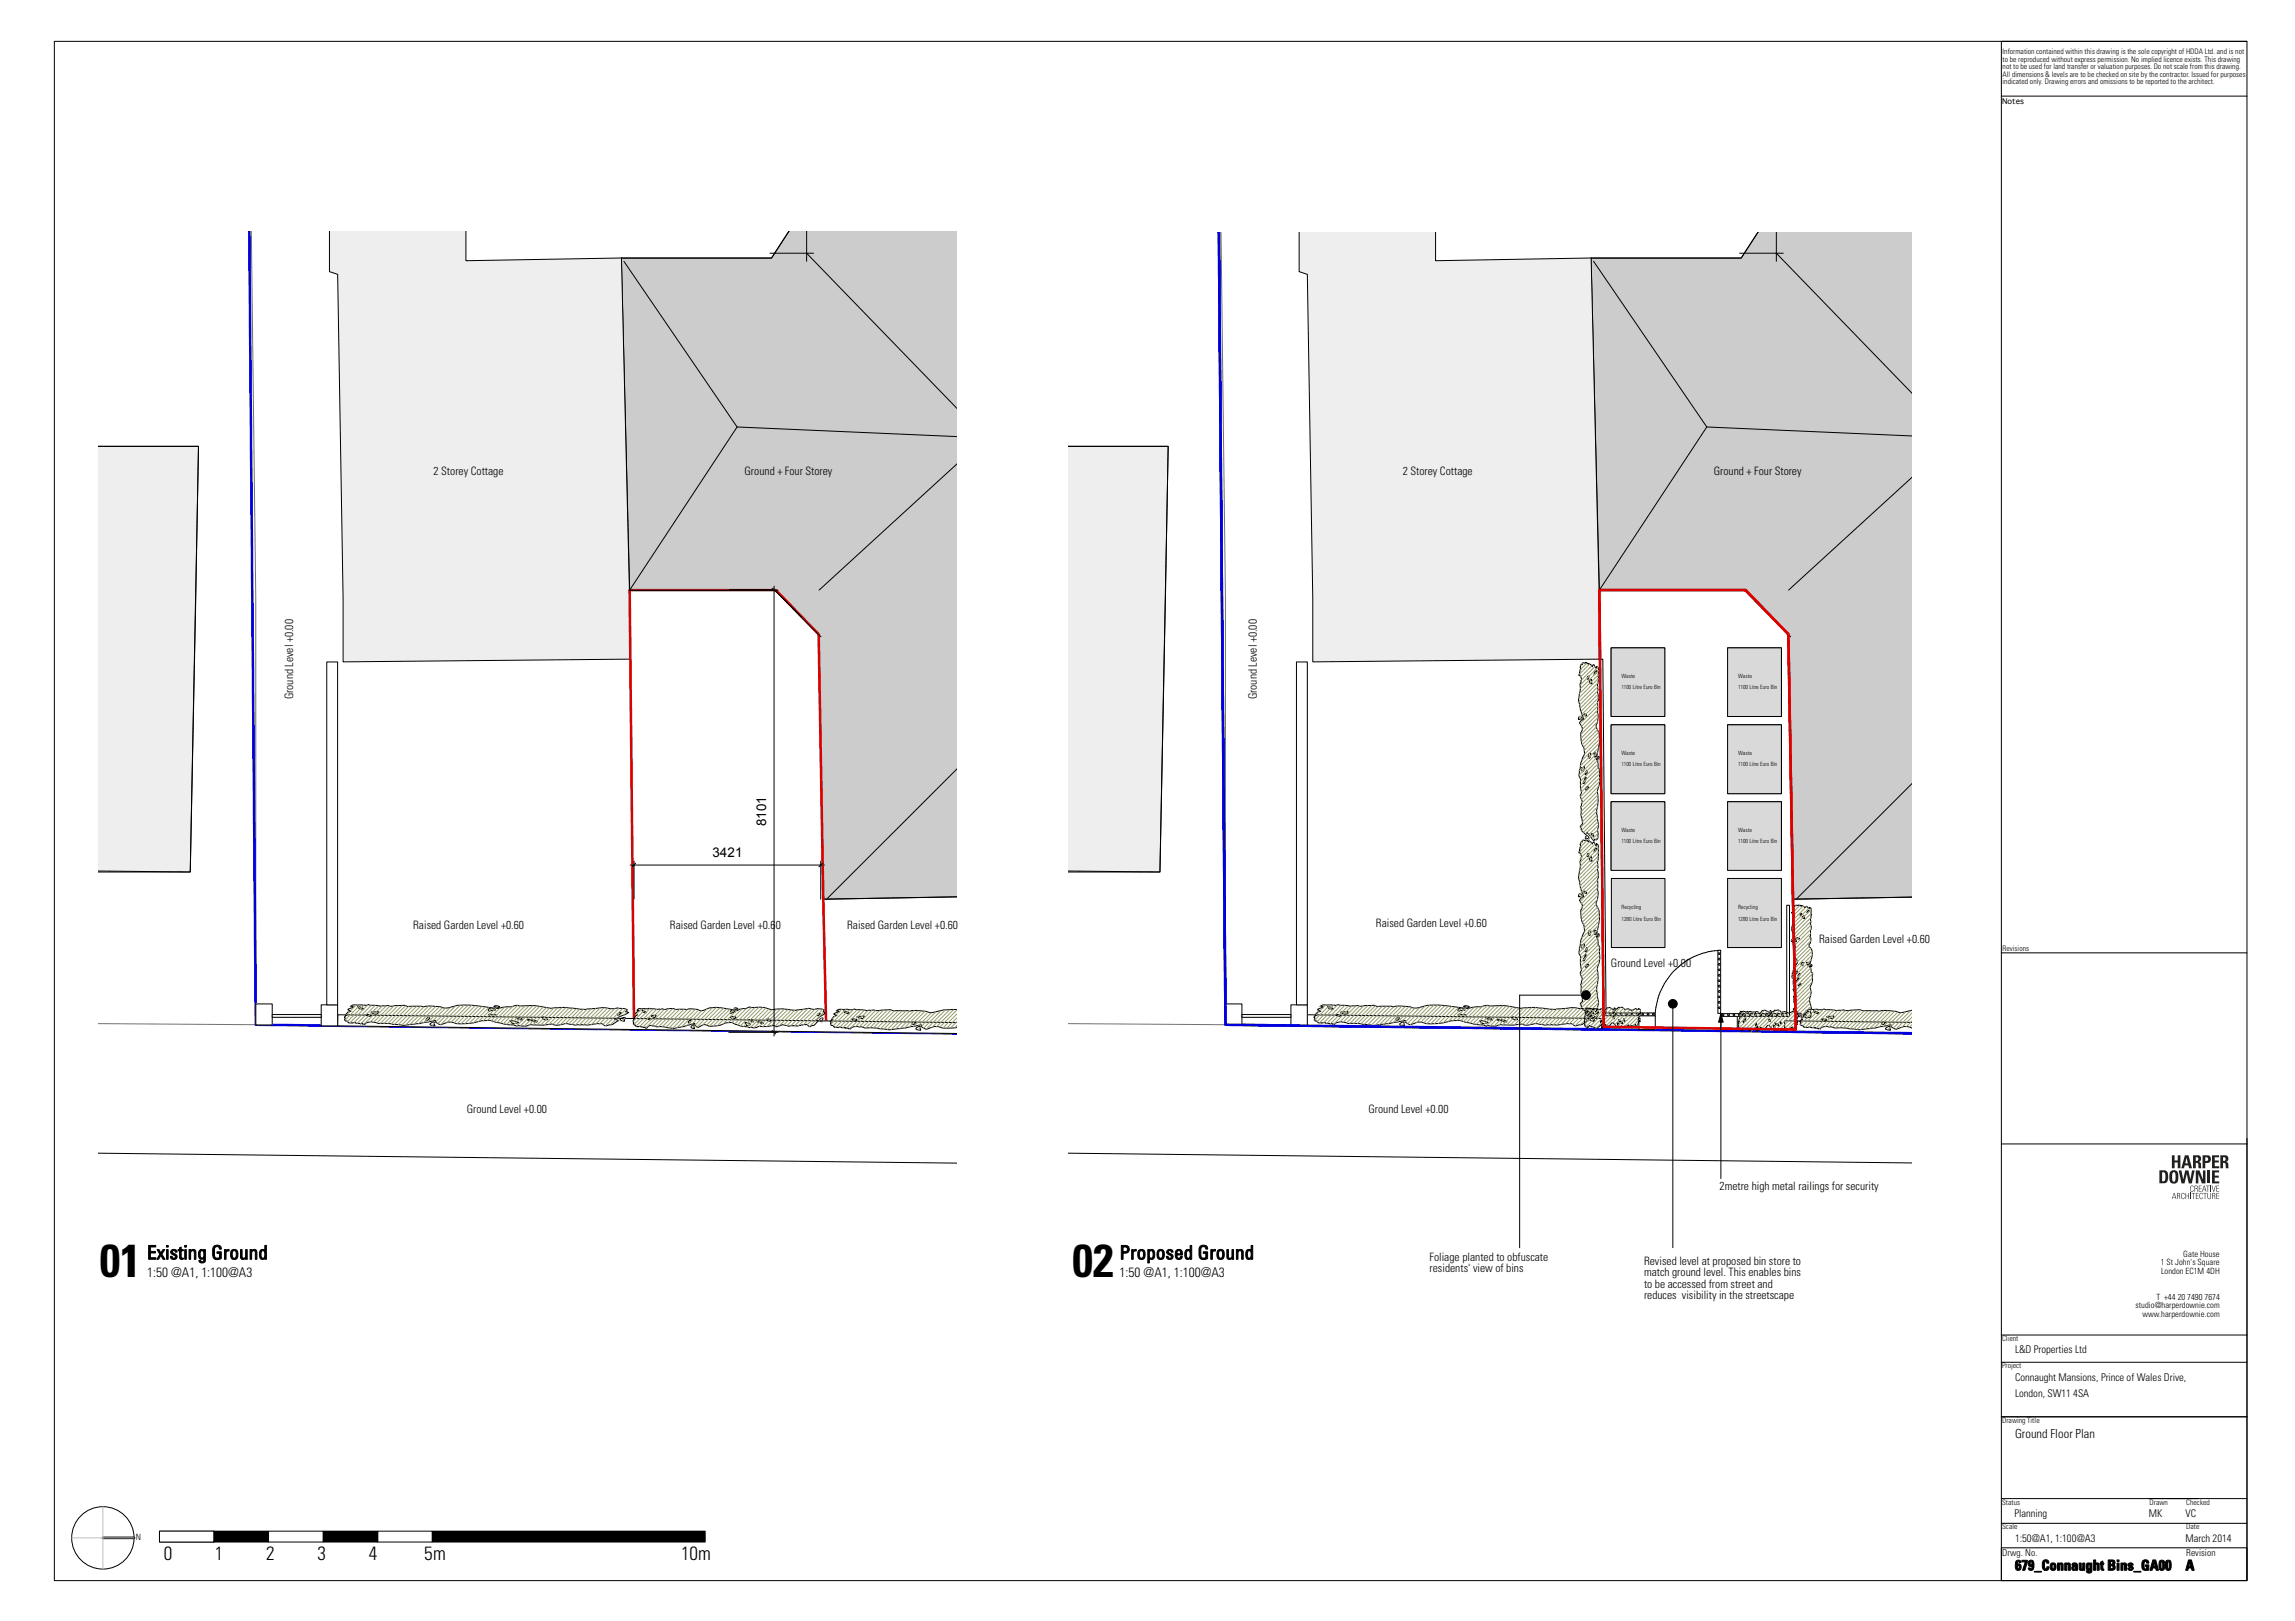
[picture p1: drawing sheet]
<svg xmlns="http://www.w3.org/2000/svg" width="841mm" height="594mm" viewBox="0 0 841 594" stroke-linecap="round" stroke-linejoin="round" font-family="sans-serif">
<defs><g id="words">
<g font-size="54.9">
<text x="2.6" y="510.2" transform="rotate(1 2.6 510.2)">AU CRESCENT</text>
<text x="7.9" y="515.8" transform="rotate(1 7.9 515.8)">T</text>
</g>
<text font-size="47.2" x="4.8" y="270.1" transform="rotate(1 4.8 270.1)">2</text>
<g font-size="16.9">
<text x="36.5" y="468.1">01</text>
<text x="393" y="468.1">02</text>
</g>
<g font-size="7">
<text x="53.9" y="461.5">Existing Ground</text>
<text x="410.3" y="461.5">Proposed Ground</text>
<text x="60" y="571.8">0</text>
<text x="78.8" y="571.8">1</text>
<text x="97.6" y="571.8">2</text>
<text x="116.4" y="571.8">3</text>
<text x="135.2" y="571.8">4</text>
<text x="155.5" y="571.8">5m</text>
<text x="249.6" y="571.8">10m</text>
</g>
<g font-size="5.2">
<text x="738.4" y="575.4">679_Connaught Bins_GA00</text>
<text x="800.9" y="575.4">A</text>
</g>
<g font-size="4.9">
<text x="280.8" y="302.8" transform="rotate(-90 280.8 302.8)">8101</text>
<text x="261.1" y="314.2">3421</text>
<text x="53.9" y="468.1">1:50 @A1, 1:100@A3</text>
<text x="410.3" y="468.1">1:50 @A1, 1:100@A3</text>
</g>
<text font-size="4.6" x="738.4" y="526.9">Ground Floor Plan</text>
<g font-size="4.2">
<text x="158.9" y="174.1">2 Storey Cottage</text>
<text x="272.8" y="174.1">Ground + Four Storey</text>
<text x="514.1" y="174.1">2 Storey Cottage</text>
<text x="628" y="174.1">Ground + Four Storey</text>
<text x="107.5" y="256.3" transform="rotate(-90 107.5 256.3)">Ground Level +0.00</text>
<text x="460.5" y="256.3" transform="rotate(-90 460.5 256.3)">Ground Level +0.00</text>
<text x="151.4" y="340.3">Raised Garden Level +0.60</text>
<text x="245.5" y="340.3">Raised Garden Level +0.60</text>
<text x="310.4" y="340.3">Raised Garden Level +0.60</text>
<text x="504.2" y="339.5">Raised Garden Level +0.60</text>
<text x="666.6" y="345.5">Raised Garden Level +0.60</text>
<text x="590.3" y="354.4">Ground Level +0.00</text>
<text x="171.1" y="407.8">Ground Level +0.00</text>
<text x="501.4" y="407.8">Ground Level +0.00</text>
<text x="630.1" y="436">2metre high metal railings for security</text>
<text x="523.9" y="462">Foliage planted to obfuscate</text>
<text x="523.9" y="466.3">residents' view of bins</text>
<text x="602.4" y="463.5">Revised level at proposed bin store to</text>
<text x="602.4" y="467.7">match ground level. This enables bins</text>
<text x="602.4" y="471.9">to be accessed from street and</text>
<text x="602.4" y="476.1">reduces visibility in the streetscape</text>
</g>
<g font-size="3.9">
<text x="738.4" y="495.8">L&amp;D Properties Ltd</text>
<text x="738.4" y="505.9">Connaught Mansions, Prince of Wales Drive,</text>
<text x="738.4" y="511.8">London, SW11</text>
<text x="759.8" y="511.8">4SA</text>
<text x="738.2" y="555.9">Planning</text>
<text x="787.4" y="555.9">MK</text>
<text x="800.9" y="555.9">VC</text>
<text x="738.4" y="564.9">1:50@A1, 1:100@A3</text>
<text x="800.9" y="564.9">March 2014</text>
</g>
<g font-size="3.5">
<text x="733.7" y="570.2">Drwg. No.</text>
<text x="801.2" y="570.2">Revision</text>
</g>
<g font-size="3.1">
<text x="800.1" y="460.4">Gate House</text>
<text x="791.8" y="463.6">1 St John's Square</text>
<text x="791.9" y="466.8">London EC1M 4DH</text>
<text x="782.5" y="479.4">studio@harperdownie.com</text>
<text x="790.2" y="476.3">T +44</text>
<text x="798" y="476.3">20</text>
<text x="801.5" y="476.3">7490</text>
<text x="807.8" y="476.3">7674</text>
<text x="785.1" y="482.5">www.harperdownie.com</text>
<text x="49.7" y="564.2">N</text>
</g>
<g font-size="2.8">
<text x="733.8" y="19.7">Information contained within this drawing is the sole copyright of HDDA Ltd. and is not</text>
<text x="733.8" y="22.5">to be reproduced without express permission. No implied licence exists. This drawing</text>
<text x="733.8" y="25.3">not to be used for land transfer or valuation purposes. Do not scale from this drawing.</text>
<text x="733.8" y="28.1">All dimensions &amp; levels are to be checked on site by the contractor. Issued for purposes</text>
<text x="733.8" y="30.9">indicated only. Drawing errors and omissions to be reported to the architect.</text>
<text x="733.7" y="38.3">Notes</text>
<text x="733.8" y="348.4">Revisions</text>
<text x="733.7" y="491.5">Client</text>
<text x="733.7" y="501.4">Project</text>
<text x="733.7" y="521.5">Drawing Title</text>
<text x="733.7" y="551.5">Status</text>
<text x="787.7" y="551.5">Drawn</text>
<text x="801.2" y="551.5">Checked</text>
<text x="733.7" y="560.4">Scale</text>
<text x="801.2" y="560.4">Date</text>
</g>
<g font-size="2.1">
<text x="594.1" y="248.3">Waste</text>
<text x="636.9" y="248.3">Waste</text>
<text x="594.1" y="252.5">1100 Litre Euro Bin</text>
<text x="636.9" y="252.5">1100 Litre Euro Bin</text>
<text x="594.1" y="276.6">Waste</text>
<text x="594.1" y="280.8">1100 Litre Euro Bin</text>
<text x="636.9" y="276.6">Waste</text>
<text x="636.9" y="280.8">1100 Litre Euro Bin</text>
<text x="594.1" y="304.7">Waste</text>
<text x="636.9" y="304.7">Waste</text>
<text x="594.1" y="308.9">1100 Litre Euro Bin</text>
<text x="636.9" y="308.9">1100 Litre Euro Bin</text>
<text x="594.2" y="333.1">Recycling</text>
<text x="636.9" y="333.1">Recycling</text>
<text x="594.2" y="337.3">1280 Litre Euro Bin</text>
<text x="636.9" y="337.3">1280 Litre Euro Bin</text>
</g>
</g></defs>
<path d="M19.9 15.2h803.5v564h-803.5zM823.4 15.2h-90v564M733.4 35.2h90M733.4 349.2h90M733.4 419.2h90M823.4 417.2v162M733.4 489.2h90M733.4 499.2h90M733.4 519.2h90M733.4 549.1h90M733.4 558.2h90M733.4 567.2h90v12h-90z" fill="none" stroke="#000" stroke-width=".37"/>
<g fill="#231f20">
<path d="M795.9 423.3h1v1.9h1.1v-1.9h1v4.8h-1v-2.1h-1.1v2.1h-1z"/>
<path d="M810.6 423.3h2.6v.8h-1.6v1.1h1.5v.8h-1.5v1.4h1.6v.7h-2.6z"/>
<path d="M798.4 428.9h1l.6 3.3 .8-3.3h1.1l.8 3.3 .6-3.3h.9l-1 4.7h-1.1l-.8-3.4-.8 3.4h-1.1z"/>
<path d="M804.7 428.9h1.3l1.3 3.3v-3.3h.9v4.7h-1.3l-1.3-3.4v3.4h-.9z"/>
<path d="M808.9 428.9h1v4.7h-1z"/>
<path d="M810.6 428.9h2.6v.7h-1.6v1.2h1.5v.7h-1.5v1.4h1.6v.7h-2.6z"/>
<path d="M802.9 434.5h.7l.2 .6-.5-.5a1.27 1.27 0 0 0 0 2l.5-.5a.64 .64 0 0 1-.7 .6 .64 .64 0 0 1-.5-.8z"/>
<path d="M805.7 434.5h1.1l-.9 .1v.9h.8l-.8 .1v.9l.9 .2h-1.1z"/>
<path d="M808.4 434.5h1.3l-.5 .1v2.1h-.2v-2.1z"/>
<path d="M801.2 424.3l-.4 2h.9zM800.7 423.3h1.3l1.3 4.8h-1.1l-.2-1.1h-1.4l-.3 1.1h-1z"/>
<path d="M804.6 424.1v1.3h.5a.69 .69 0 0 0 .5-.7 .69 .69 0 0 0-.5-.6zM803.6 423.3h1.9a1.24 1.24 0 0 1 1.1 1.2 1.24 1.24 0 0 1-.9 1.3 2.05 2.05 0 0 1 1 2.3h-1l-.1-1.5-.7-.5h-.3v2h-1z"/>
<path d="M808.1 424.1v1.3l.8-.1 .2-1zM807.1 423.3h1.8a1.48 1.48 0 0 1 1.2 1.9 1.48 1.48 0 0 1-2 1v1.9h-1z"/>
<path d="M814.6 424.1v1.3h.5a.69 .69 0 0 0 .5-.7 .69 .69 0 0 0-.5-.6zM813.6 423.3h1.9a1.24 1.24 0 0 1 1.1 1.2 1.24 1.24 0 0 1-.9 1.3 2.05 2.05 0 0 1 1 2.3h-1l-.1-1.5-.7-.5h-.3v2h-1z"/>
<path d="M792.3 429.6v3.3l.8-.1a3.4 3.4 0 0 0 .1-3.1zM791.3 428.8h1.7a2.27 2.27 0 0 1 1.5 3.2 1.53 1.53 0 0 1-1.6 1.6h-1.6z"/>
<path d="M796.3 429.6a4.2 4.2 0 0 0 0 3.3h.6a4.2 4.2 0 0 0 0-3.3zM795.6 429.1a1.79 1.79 0 0 1 2.1 0 1.79 1.79 0 0 1 .5 2.2 1.74 1.74 0 0 1-.8 2.3 1.74 1.74 0 0 1-2.3-.8 4.7 4.7 0 0 1 .5-3.7z"/>
<path d="M804.4 434.6v.8h.5l.2-.6zM804.2 434.5h.6a.56 .56 0 0 1 .5 .4 .56 .56 0 0 1-.3 .6l.3 .2v1l-.3-1-.2-.1h-.4v1.1h-.2z"/>
<path d="M807.7 434.7l-.3 1.2h.7zM807.6 434.5h.3l.7 2.2-.4-.6h-.9l-.4 .6z"/>
</g>
<path d="M810.1 434.5v2.2" fill="none" stroke="#231f20" stroke-width=".37"/>
<g fill="#231f20">
<path d="M810.5 434.5h.2l.5 2 .7-2-.6 2.2h-.2z"/>
<path d="M812.2 434.5h1l-.8 .1v.9h.8l-.8 .1v.9l.8 .2h-1z"/>
<path d="M799.6 437.2h.7l.2 .5-.5-.4a1.27 1.27 0 0 0 0 2l.5-.6a.64 .64 0 0 1-.7 .7 .64 .64 0 0 1-.5-.9z"/>
<path d="M800.9 437.1h.2v1h.9v-1h.2v2.3h-.2v-1.1h-.9v1.1h-.2z"/>
<path d="M796.7 437.4l-.4 1.2h.8zM796.6 437.1h.2l.7 2.3-.4-.6h-.8l-.4 .6z"/>
<path d="M798 437.3v.8h.5l.2-.7zM797.8 437.1l1.1 .3v.5l-.3 .3 .2 .2 .1 1-.3-1-.3-.1h-.3v1.1h-.2z"/>
</g>
<path d="M802.7 437.1v2.3" fill="none" stroke="#231f20" stroke-width=".37"/>
<g fill="#231f20">
<path d="M803.1 437.1h1.3l-.5 .2v2.1h-.2v-2.1z"/>
<path d="M804.7 437.1h1l-.8 .2v.8h.7l-.7 .2v.9l.8 .2h-1z"/>
<path d="M806.3 437.2h.7l.2 .5-.5-.4a1.27 1.27 0 0 0 0 2l.5-.6a.64 .64 0 0 1-.7 .7 .64 .64 0 0 1-.5-.9z"/>
<path d="M807.4 437.1h1.3l-.6 .2v2.1h-.2v-2.1z"/>
<path d="M808.9 437.1h.2v1.4a.5 .5 0 0 0 .5 .8 .5 .5 0 0 0 .4-.8v-1.4h.2v1.6a.65 .65 0 0 1-.6 .7 .65 .65 0 0 1-.7-.7z"/>
<path d="M812.2 437.1h1l-.8 .2v.8h.8l-.8 .2v.9l.8 .2h-1z"/>
<path d="M810.8 437.3v.8h.6l.2-.7zM810.6 437.1l1.2 .3v.5l-.3 .3 .2 .2 .1 1-.3-1-.3-.1h-.4v1.1h-.2z"/>
</g>
<g fill="#fff">
<path d="M791.8 458.1h21.6v10.4h-21.6z"/>
<path d="M782.4 474h31v10.4h-31z"/>
</g>
<circle cx="37.7" cy="563.5" r="11.4" fill="none" stroke="#000" stroke-width=".37"/>
<path d="M37.7 563.5h11.4" fill="none" stroke="#000" stroke-width=".94"/>
<path d="M37.7 552.1v22.9M26.3 563.5h22.8" fill="none" stroke="#bcbcbc" stroke-width=".37"/>
<path d="M214.7 84.9h136v252.8v-10.1l-49 1.9-1.8-97.1-16-16.2h-53.2l-3-121.6h55l12.9-9.7z" fill="#ccc"/>
<path d="M289 84.9l-6.3 9.7h-55l3 121.6h53.2l16 16.2 1.8 97.1 49-.8" fill="none" stroke="#000" stroke-width=".37"/>
<path d="M35.9 84.9v78.7h36.8l-3 155.9-33.8-7z" fill="#eee"/>
<path d="M35.9 163.6h36.8l-3 155.9-33.8-.3M35.9 163.5h36.8l-3 156h-33.8M283.9 216.2l16.1 16.2 1.7 97.1 49-.9" fill="none" stroke="#000" stroke-width=".37"/>
<path d="M120.7 84.9h50v10.6l57-1 3 132.6v14.4l-105 1v-23l-2-119-3-1z" fill="#eee"/>
<path d="M120.7 84.9v14.6l3 1 2 119v23l105-1v-22l-3-125M170.7 84.9v10.6l57-1M289 84.9l-6.3 9.6h-55M35.9 422.6l314.8 3.6" fill="none" stroke="#000" stroke-width=".37"/>
<path d="M92.1 84.9l1.6 134.6v156M35.9 375.1l57.8 .4M93.7 375.5l257 3.2" fill="none" stroke="#727272" stroke-width=".37"/>
<path d="M230.7 216.2h53.6l15.7 16.2 2.7 144.9-70.4-1z" fill="none" stroke="#d00" stroke-width=".94" stroke-linecap="butt"/>
<path d="M91.4 84.9l2.3 290.6 257 3.2" fill="none" stroke="#00d" stroke-width=".94" stroke-linecap="butt"/>
<path d="M123.8 371.9l226.9 5.6v-193.9v197.9l-227-5.6z" fill="#fff"/>
<path d="M350.7 374.7l-226.9-2.8-.1 4 227 2.8" fill="none" stroke="#000" stroke-width=".37"/>
<path d="M117.7 368.2h6v7.7h-6z" fill="#fff"/>
<path d="M117.7 368.2h6v7.7h-6z" fill="none" stroke="#000" stroke-width=".37"/>
<path d="M93.7 367.9h6.1v7.7h-6.1z" fill="#fff"/>
<path d="M93.7 367.9h6.1v7.7h-6.1z" fill="none" stroke="#000" stroke-width=".37"/>
<path d="M99.8 371.8h17.9v1h-17.9z" fill="#fff"/>
<path d="M99.8 371.8h17.9v1h-17.9z" fill="none" stroke="#000" stroke-width=".37"/>
<path d="M119.7 242.6h4v125.6h-4z" fill="#fff"/>
<g fill="none" stroke="#000" stroke-width=".37">
<path d="M228.6 95.8l41.5 60.7M282.1 92.8h16M295.6 92.8l55.1 56.9M295.6 84.9v10.9M270.1 156.5l80.6 3.5M270.1 156.5l-39.4 59.7h53.2l16.9 17.1M350.7 170l-50.5 46.2M119.7 242.6h4v125.6h-4zM350.7 281.7l-47.6 47.6M128.4 368.8l1.4-.6 4.3 .3 .9-.4 4.3 .6 8.9-.3 1.1 .4 5.2-.1 .7 .3a13.4 13.4 0 0 1 7.6 .4l2-.2a21.9 21.9 0 0 1 9.3-.7l8.6 1.1 1.3-.5 3.2-.1a4.5 4.5 0 0 1 3.2-.4 31.3 31.3 0 0 1 11.5 .9 58.7 58.7 0 0 1 12.8 .4l2-.2a18.9 18.9 0 0 1 7.9 0l1.7-.4 2.7 .4 .8 .2-.1 .6-.4 .2 1.1 .3-5.2 2.5 1.6 .5a4.7 4.7 0 0 1-3.4 1.5 2.5 2.5 0 0 1-3.2-.4l-5.2 .6-1.6-.3-2.8 .3-2-.4a4.7 4.7 0 0 0-3.6 .3l-1.3 .2-1.5-.6-3.2 .5-3.7-.1a2.85 2.85 0 0 0-2.4 .4h-3.6l-1.1-.4-3.5-.4-4.7-1.1a14.6 14.6 0 0 0-6.5 .7l-6.3 .3a6.1 6.1 0 0 0-5.7 .4l-1.9-.9 .1-.5-.4-.2-2.5 .7-4.5 .6a18.9 18.9 0 0 1-8.8 0l-4.7-.1-2.7-.7-2.6 .7 .2 .3-.8-.1v-.2l-2.3-.1-.4-.3-1.6 .1a1.3 1.3 0 0 1-1.5-.7h-.1a.53 .53 0 0 1-.7-.2 .53 .53 0 0 1 .2-.7l-.3-.5 1-.8h-.3v-.6h.5v-.4l1.2-.4-1.1-.4v-.3l2.1-.7zM131.2 368.8l2.2 1a1.74 1.74 0 0 1-2.2-1zM133 375.1h.1"/>
<path d="M134.1 371.8l2 .3a1.43 1.43 0 0 1-2-.3zM136 370.9l2.6-.2a1.07 1.07 0 0 1-.7 1 1.07 1.07 0 0 1-1.2-.3zM156.2 373.3l1.3-.4-.8 1-.4-.2zM157.7 375l1.5-.5 .2 1.3-1.6-.2-.2-.3zM179.1 371.7l2.9 .4a2.35 2.35 0 0 1-3-.2zM179.1 369.7l1-.2 1.4 .6-2.4 .4zM181 368.8l.9-.3 1.2 .5h-1.5zM186.8 374.1l1.8 .1 1.3 .5a1.86 1.86 0 0 1-2.5-.1zM189.1 373a2.17 2.17 0 0 1 2.4 .8zM193.2 373.5l3.6 .7a1.37 1.37 0 0 1-1.9-.1l-1.5-.3zM198.8 372.7l.8 .1 1.1 .6a1.21 1.21 0 0 1-1.9-.7zM226.3 371.4l1.4-.3-1.2 .9-.3-.2z"/>
<path d="M227.3 373.4l1.3-.5 .6 .1-.5 1.2-1.3-.4zM234 369.7h3.3l.6-.2 2.9 .4 2-.2 1 .2a5.5 5.5 0 0 1 3.8 0l3.5-.1 .5 .3a5.7 5.7 0 0 1 5 .3l1.5-.2a11.2 11.2 0 0 1 6.3-.9l5.8 1 .2-.1a3.2 3.2 0 0 1 2.8-.5l1.6-.7 .6 .2a16.2 16.2 0 0 1 7.7 .8l3.6-.3a20 20 0 0 0 9.7-.2 3.4 3.4 0 0 0 3.2 .1l2.3 .5v.6l-.3 .1 .9 .4-3.5 2.5 1 .5-1.5 1.4-1.7 .7-1.2-1-3.6 .7-1.1-.2a8 8 0 0 1-4.3-.3l-2.2 .8-1-.5-2.2 .4h-2.5a1.37 1.37 0 0 0-1.6 .4l-2.2-.2a13.8 13.8 0 0 1-6.7-1.7l-2.2 .1a8.6 8.6 0 0 1-7.2 .8l-.2-.1a1.7 1.7 0 0 0-1.9 .5l-.9 .5-1.2-.9-.2-.7-3.7 1.3-1 .1a9.9 9.9 0 0 1-6.8 0l-3.7-.3a2.18 2.18 0 0 0-2.3 .4l.3 .3-2.2-.4-.3-.2-1 .1a.88 .88 0 0 1-1.1-.7 .57 .57 0 0 1-.5-.3 .57 .57 0 0 1 .1-.6l-.3-.5h.3v-.6l.5-.3-.3 .1 .1-.5 1.1-.9-.7-.4v-.3l1.4-.8-.9-.2zM235.4 370.2l1.4 .9a1.07 1.07 0 0 1-1.4-.9zM236.7 376.4h.1M237.3 373l1.3 .4a.7 .7 0 0 1-.7 .3 .7 .7 0 0 1-.6-.7zM238.7 372.1l1.7-.1v.1a.87 .87 0 0 1-.9 .8 .87 .87 0 0 1-.8-.8zM252.4 374.2l.7-.3-.5 1-.4-.3zM253.6 375.8l.7-.3 .1 1.3-1.1-.2-.1-.2zM267.8 370.4l.5-.1 1.1 .5-1.7 .5zM267.8 372.4l1.9 .4a1.18 1.18 0 0 1-2-.1zM269.1 369.4l.8-.1 .5 .5h-1.1zM273 374.7l2 .4a1.02 1.02 0 0 1-1.1 .7 1.02 1.02 0 0 1-.9-.9z"/>
<path d="M274.5 373.7a1 1 0 0 1 1.5 .7zM277.3 374.1l2.5 .8-.6 .2-1.7-.6zM281 373.3a1.14 1.14 0 0 1 1.3 .9l-.9-.1zM299.6 371.6l1-.2-.8 .8-.3-.2zM300.4 373.5l1.2-.4-.3 1.3-1-.5zM309.3 370.5l2.1 .9a1.74 1.74 0 0 1-2.1-.9zM311.1 376.8h.1M312.1 373.4l2 .4a1.43 1.43 0 0 1-2-.4zM314 372.5l2.6-.2a1.07 1.07 0 0 1-.7 1.1 1.07 1.07 0 0 1-1.2-.4zM334.3 375l1.2-.5-.7 1-.5-.1zM335.8 376.7l1.4-.5 .2 1.3-1.5-.3-.3-.3zM350.7 370l-1.7-.1a22.2 22.2 0 0 0-7.3 1.1l-.9 .1a12.7 12.7 0 0 0-7.5-.5l-.8-.3-5.2 .1-1.1-.4-1.6 .1a8.8 8.8 0 0 1-4.4 0l-2.8 .2-4.4-.6-.8 .4-1.5-.3-3.4 .1-.9 .5 1.3 .3-2.1 .7v.3l1.1 .4-1.3 .4v.4l-.4 .1-.1 .5h.3l-1 .8 .4 .8a.4 .4 0 0 0-.1 .5 .4 .4 0 0 0 .5 .2l.8 .6 2.3-.1 .4 .3 2.4 .2 .1 .2h.8l-.2-.3 2.5-.6 2.7 .6 4.8 .1a16.6 16.6 0 0 0 8.8 0l4.5-.6 2.4-.7 .5 .2-.1 .6 1.8 .9a5.8 5.8 0 0 1 5.7-.5l5.5-.2"/>
</g>
<g fill="none" stroke="#989e6a" stroke-width=".37">
<path d="M128 370.8l-1.1 1.1M128.6 368.8l-.1 .1M130.4 368.3l-2 2.1M131.9 368.3l-5.6 5.6M132.6 374.7l-.5 .5M133.2 368.5l-5.8 5.8M134.7 368.3l-6.6 6.6M136 368.5l-6.4 6.3M137.4 368.5l-6.6 6.6M138.7 368.6l-6 6.1M140 368.7l-6.7 6.7M141.5 368.6l-5.9 6"/>
<path d="M142.8 368.8l-6 5.9M144.3 368.6l-6.2 6.2M145.8 368.6l-6.5 6.5M147.3 368.6l-6.6 6.5M148.6 368.6l-6.5 6.5M149.7 368.8l-6.3 6.4M151.2 368.8l-6.7 6.6M152.2 369.2l-6.3 6.3M152.7 368.8l-.4 .4M154 368.8l-6.8 6.9M155.2 369.1l-6.7 6.7M156.9 368.8l-6.8 6.7"/>
<path d="M158.3 368.7l-6.6 6.7M159.3 374.9l-1 .9M159.6 368.9l-6.2 6.3M161 369l-5.9 5.8M162.1 369.3l-5.4 5.4M163.2 369.5l-4.7 4.6M164.9 369.3l-5.2 5.2M166.9 368.6l-6.4 6.5M168.6 368.4l-7.1 7.1M170 368.4l-6.5 6.5M171.5 368.4l-6.3 6.3M172.8 368.4l-6.4 6.4"/>
<path d="M174.1 368.6l-6.6 6.6M175.4 368.7l-6.6 6.5M176.6 368.8l-6.3 6.4M177.9 369l-6.1 6.1M178.2 371.4l-2.9 3M179.2 369.1l-5.8 5.8M180 369.7l-.9 .9M180.4 369.4l-2.1 2M181.6 369.5l-4.5 4.6M182.4 368.7l-.4 .4M183 369.6l-4.4 4.4M184.8 369.1l-4.9 5"/>
<path d="M186.4 369l-5.4 5.4M187.9 368.8l-5.8 5.9M189.7 368.5l-6.5 6.4M190.9 368.6l-6.5 6.6M192.4 368.6l-6.8 6.8M193.8 368.6l-6.9 7M195.3 368.6l-7.1 7M195.6 374l-.3 .3M196.6 368.6l-7.3 7.4M197.8 368.8l-7.1 7.1M199.1 369.1l-7.1 7M200.3 369.2l-6.5 6.5"/>
<path d="M200.5 373.3l-.5 .5M201.4 369.5l-6.1 6.1M203 369.4l-6.3 6.3M204.3 369.4l-6.2 6.3M204.5 369.3l-.1 .1M205.9 369.2l-6.4 6.5M207.4 369.2l-6.3 6.2M208.6 369.5l-6.1 5.9M209.9 369.5l-6.3 6.3M211.2 369.7l-5.9 5.9M212.4 369.9l-5.3 5.3M213.7 369.9l-5.3 5.3"/>
<path d="M215.2 369.7l-5.6 5.7M216.8 369.7l-6 6M218.3 369.6l-6 6M219.9 369.4l-6.2 6.2M221.3 369.3l-6.3 6.4M222.6 369.5l-6 6M223.9 369.7l-5.7 5.6M225.3 369.6l-5.6 5.6M225.6 373.6l-2 2M226.3 371.6h.1M226.3 371.5h.1M226.4 371.4h.1"/>
<path d="M226.6 374l-.2 .1M226.8 369.6l-5.9 5.8M228.2 369.6l-6.4 6.3M229.2 372.9l-1.3 1.2M229.4 369.8l-3.4 3.4M229.7 370.8l-1.2 1.2M232.1 374.1l-.1 .1M233.1 371.8h.1M235.1 369.7l-1.9 1.9M236.6 369.7l-4.3 4.4M238.1 369.7l-5.8 5.7M239.4 369.7l-6.4 6.4"/>
<path d="M240.6 369.9l-6.2 6.3M242 370l-6.4 6.4M243.4 370l-6.8 6.7M245 369.7l-6.1 6.1M246.5 369.7l-6.4 6.4M247.6 370l-6.3 6.3M249 369.9l-6.3 6.4M250.5 369.9l-6.6 6.6M251.8 370l-6.7 6.7M253 373l-3.2 3.3M253.5 369.7l-7.1 7.2M254.4 376l-.8 .8"/>
<path d="M254.8 369.9l-6.8 6.8M256 370.2l-2.9 2.8M257.1 370.4l-5.5 5.5M259.1 369.7l-5.5 5.5M261 369.4l-6.3 6.3M262.5 369.2l-7.1 7.1M263.8 369.3l-6.4 6.4M265.1 369.5l-6.2 6.2M266.3 369.7l-6.4 6.4M267.5 369.8l-6.2 6.2M268.4 370.4l-.7 .8M268.7 370.1l-5.9 5.8"/>
<path d="M269.4 370.8l-.1 .2M269.4 369.4l-.3 .3M269.5 370.7l-4.6 4.6M269.9 370.3l-.3 .4M270.5 369.7l-.1 .2M271.9 369.7l-5.1 5.1M273.4 369.7l-5.2 5M273.9 374.8l-.5 .5M275 373.7l-.2 .3M275.3 369.2l-6.1 6M276.6 369.2l-6.3 6.4M277.3 374.2h.1"/>
<path d="M277.4 374.1h.1M278.1 369.1l-6.8 6.8M278.6 374.4h.1M278.6 374.4l-.4 .3M279.4 369.2l-6.9 7M280.7 369.4l-6.9 6.9M281.1 373.3h.1M281.8 369.7l-6.8 6.8M282.9 370l-6.7 6.7M284.5 369.9l-6.3 6.3M285.9 372.6l-3.3 3.3M286 369.7h.1"/>
<path d="M286 369.7l-6.5 6.6M287.4 369.8l-6.5 6.5M288.6 370l-2.6 2.6M289.9 370.2l-5.9 5.9M291.2 370.2l-5.8 5.8M292.7 370.1l-5.5 5.5M294.3 369.9l-5.9 5.9M296.1 369.6l-6.3 6.3M297.3 369.8l-6.1 6.1M298.6 369.9l-6.1 6M299.7 371.7h.1M299.9 374.2l-.1 .1"/>
<path d="M300.2 369.7l-5.9 5.9M300.9 373.3l-.6 .6M301 373.2h.1M301.4 369.9l-5.6 5.6M301.4 374.1l-.3 .4M301.8 371l-5.2 5.2M305.8 372.5l-.8 .9M306 372.4l-.1 .1M306.6 370.4l-.1 .1M307.4 370.9l-1.1 1.1M307.6 370.8l-.1 .1M308.5 369.9l-.8 .8"/>
<path d="M309.3 370.5h.1M309.9 369.9l-5.5 5.5M310.1 376.8v.1M310.4 370.8h.1M311.2 370.1l-5.9 5.8M312.7 370l-6.5 6.5M313.3 373.5l-.4 .5M314 370.1l-6.3 6.3M314.3 372.5l-.2 .2M315.4 370.1l-6.6 6.6M315.9 372.4h.1M316.7 370.2l-6.5 6.6"/>
<path d="M317.2 375.3l-1.1 1.1M318 370.3l-6.7 6.7M319.5 370.2l-6 6.1M320.8 370.3l-6 6M322.2 370.4l-4.9 4.9M323.8 370.2l-6.6 6.6M325.3 370.1l-6.6 6.6M326.6 370.2l-6.5 6.5M327.8 370.4l-6.4 6.4M329.2 370.4l-6.6 6.6M330.6 370.4l-6.7 6.7M332 370.5l-6.9 6.8"/>
<path d="M333.3 370.6l-6.8 6.8M335 370.3l-6.9 6.8M336.3 370.4l-6.6 6.6M337.3 376.4l-1 1M337.6 370.5l-6.3 6.3M338.9 370.6l-5.8 5.8M340 370.9l-5.3 5.4M341.2 371.2l-4.6 4.6M342.8 370.9l-5 5.1M344.8 370.4l-6.4 6.4M346.5 370.1l-7.1 7.1M347.9 370.1l-6.4 6.4"/>
<path d="M349.4 370l-6.2 6.3M350.7 370.1l-6.3 6.3M350.7 371.5l-5.2 5.3M350.7 373l-3.9 3.9M350.7 374.3l-2.4 2.5M350.7 375.8l-.9 .9"/>
</g>
<path d="M58.4 561.1h20v4h-20z" fill="#fff"/>
<path d="M58.4 561.1h20v4h-20z" fill="none" stroke="#000" stroke-width=".37"/>
<path d="M58.4 561.1h20v4h-20z" fill="#fff"/>
<path d="M58.4 561.1h20v4h-20zM78.4 561.1h20v4h-20z" fill="none" stroke="#000" stroke-width=".37"/>
<path d="M78.4 561.1h20v4h-20z" fill="#000"/>
<path d="M98.4 561.1h20.1v4h-20.1z" fill="#fff"/>
<path d="M98.4 561.1h20.1v4h-20.1zM118.5 561.1h20v4h-20z" fill="none" stroke="#000" stroke-width=".37"/>
<path d="M118.5 561.1h20v4h-20z" fill="#000"/>
<path d="M138.5 561.1h19.9v4h-19.9z" fill="#fff"/>
<path d="M267.1 216.2h17.9M283 215.6l1.2 1.2M283.7 214.8v164.8M230.9 317h71.2M232.3 315.6v13.8M232.9 316.3l-1.2 1.4M300.8 315.6v13.9M301.3 316.3l-1.2 1.4M267.1 378.3h17.9M283 377.6l1.2 1.3M138.5 561.1h19.9v4h-19.9zM158.4 561.1h100v4h-100z" fill="none" stroke="#000" stroke-width=".37"/>
<path d="M158.4 561.1h100v4h-100z" fill="#000"/>
<path d="M570.1 85.1h130.4v252.6v-10.1l-43.6 1.9-1.6-97.1-16-16.2h-53.2l-3.1-121.6h55.1l12.8-9.5z" fill="#ccc"/>
<path d="M644.2 85.1l-6.1 9.5h-55.1l3.1 121.6h53.2l16 16.2 1.6 97.1 43.6-.7" fill="none" stroke="#000" stroke-width=".37"/>
<path d="M391.4 85.1v78.5h36.7l-3.1 155.9-33.6-7z" fill="#eee"/>
<path d="M391.4 163.6h36.7l-3.1 155.9-33.6-.3M391.4 163.5h36.7l-3 156h-33.7M639.2 216.2l16.1 16.2 1.7 97.1 43.5-.8" fill="none" stroke="#000" stroke-width=".37"/>
<path d="M476.1 85.1h50v10.4l57-1 3 132.6v14.4l-105 1v-23l-2-119-3-1z" fill="#eee"/>
<path d="M476.1 85.1v14.4l3 1 2 119v23l105-1v-22l-3-125M526.1 85.1v10.4l57-1M644.2 85.1l-6.1 9.4h-55M391.4 422.6l309.1 3.6" fill="none" stroke="#000" stroke-width=".37"/>
<path d="M447.4 85.1l1.7 134.4v156M391.4 375.1l57.7 .4M449.1 375.5l251.4 3.1" fill="none" stroke="#727272" stroke-width=".37"/>
<path d="M446.7 85.1l2.4 290.4 251.4 3.1" fill="none" stroke="#00d" stroke-width=".94" stroke-linecap="butt"/>
<path d="M479.1 371.9l221.4 5.6v-193.9v197.9l-221.4-5.6z" fill="#fff"/>
<path d="M700.5 374.6l-221.4-2.7v4l221.4 2.7" fill="none" stroke="#000" stroke-width=".37"/>
<path d="M473.1 368.2h6v7.7h-6z" fill="#fff"/>
<path d="M473.1 368.2h6v7.7h-6z" fill="none" stroke="#000" stroke-width=".37"/>
<path d="M449.1 367.9h6v7.7h-6z" fill="#fff"/>
<path d="M449.1 367.9h6v7.7h-6z" fill="none" stroke="#000" stroke-width=".37"/>
<path d="M455.1 371.8h18v1h-18z" fill="#fff"/>
<path d="M455.1 371.8h18v1h-18z" fill="none" stroke="#000" stroke-width=".37"/>
<path d="M475.1 242.6h4v125.6h-4z" fill="#fff"/>
<g fill="none" stroke="#000" stroke-width=".37">
<path d="M584 95.8l41.5 60.7M637.5 92.8h16M650.9 92.8l49.6 51.2M650.9 85.1v10.7M625.5 156.5l75 3.2M625.5 156.5l-39.4 59.7h53.2l16.9 17.1M700.5 175l-45.1 41.2M475.1 242.6h4v125.6h-4zM700.5 287.2l-42 42.1M483.7 368.8l1.5-.6 4.3 .3 .8-.4 4.3 .6 8.8-.3 1.2 .4 5.2-.1 .8 .3a13.4 13.4 0 0 1 7.5 .4l2-.2a21.9 21.9 0 0 1 9.3-.7l8.7 1.1 1.2-.5 3.3-.1a4.5 4.5 0 0 1 3.2-.4 31.3 31.3 0 0 1 11.4 .9 58.7 58.7 0 0 1 12.8 .4l2-.2a18.9 18.9 0 0 1 8 0l1.6-.4 2.8 .4 .8 .2-.1 .6-.5 .2 1.1 .3-5.1 2.5 1.5 .5a4.7 4.7 0 0 1-3.4 1.5 2.5 2.5 0 0 1-3.1-.4l-5.3 .6-1.6-.3-2.8 .3-1.9-.4a4.7 4.7 0 0 0-3.7 .3l-1.2 .2-1.5-.6-3.3 .5-3.6-.1a2.85 2.85 0 0 0-2.5 .4h-3.5l-1.2-.4-3.5-.4-4.6-1.1a14.6 14.6 0 0 0-6.6 .7l-6.4 .3a5.9 5.9 0 0 0-5.6 .4l-1.8-.9v-.5l-.4-.2-2.4 .7-4.5 .6a18.9 18.9 0 0 1-8.8 0l-4.8-.1-2.7-.7-2.5 .7 .2 .3-.8-.1-.1-.2-2.3-.1-.3-.3-1.6 .1a1.3 1.3 0 0 1-1.5-.7h-.1a.53 .53 0 0 1-.7-.2 .53 .53 0 0 1 .2-.7l-.5-.5 1.1-.8h-.3l.1-.6h.4v-.4l1.3-.4-1.1-.4v-.3l2.1-.7zM486.5 368.8l2.2 1a1.74 1.74 0 0 1-2.2-1zM488.4 375.1h.1"/>
<path d="M489.4 371.8l2 .3a1.43 1.43 0 0 1-2-.3zM491.3 370.9l2.6-.2a1.07 1.07 0 0 1-.7 1 1.07 1.07 0 0 1-1.2-.3zM511.5 373.3l1.3-.4-.7 1-.5-.2zM513.1 375l1.4-.5 .2 1.3-1.5-.2-.3-.1zM534.4 371.7l2.9 .4a2.35 2.35 0 0 1-3-.2zM534.4 369.7l1.1-.2 1.4 .6-2.5 .4zM536.4 368.8l.9-.3 1.2 .5h-1.6zM542.1 374.1l1.8 .1 1.4 .5a1.86 1.86 0 0 1-2.6-.1zM544.4 373a2.17 2.17 0 0 1 2.4 .8zM548.5 373.5l3.6 .7a1.37 1.37 0 0 1-1.9-.1l-1.5-.3zM554.1 372.7l.9 .1 1.1 .6a1.21 1.21 0 0 1-2-.7zM581.6 371.4l1.5-.3-1.2 .9-.4-.2z"/>
<path d="M582.6 373.4l1.3-.5 .7 .1-.5 1.2-1.4-.4zM664.6 370.5l2.2 .9a1.74 1.74 0 0 1-2.2-.9zM666.4 376.8h.1M667.5 373.4l2 .4a1.43 1.43 0 0 1-2-.4zM669.4 372.5l2.6-.2a1.07 1.07 0 0 1-.7 1.1 1.07 1.07 0 0 1-1.2-.4zM689.6 375l1.3-.5-.8 1-.4-.1zM691.1 376.7l1.4-.5 .3 1.3-1.6-.3-.2-.1zM700.5 370.2l-1.9 .5a5.3 5.3 0 0 1-4-.1l-3.5-.4-2.5 .4-.7-.3-5.2 .1-1.2-.4-1.5 .1a8.8 8.8 0 0 1-4.4 0l-2.9 .2-4.3-.6-.9 .4-1.5-.3-3.4 .1-.8 .5 1.2 .3-2.1 .7v.3l1.1 .4-1.2 .4v.4l-.5 .1v.5h.3l-1.1 .8 .4 .5a.58 .58 0 0 0-.1 .8 .58 .58 0 0 0 .8 .2l.5 .6 2.4-.1 .3 .3 2.5 .2v.2h.8l-.2-.3 2.6-.6 2.7 .6 4.7 .1a16.6 16.6 0 0 0 8.8 0l4.5-.6 2.5-.7 .4 .2-.1 .6 1.9 .9a5.8 5.8 0 0 1 5.6-.5"/>
</g>
<g fill="none" stroke="#989e6a" stroke-width=".37">
<path d="M483.4 370.8l-1.1 1.1M484 368.7l-.2 .2M485.8 368.3l-2.1 2.1M487.3 368.3l-5.6 5.6M488 374.7l-.6 .5M488.5 368.5l-5.8 5.8M490.1 368.3l-6.6 6.6M491.3 368.5l-6.3 6.3M492.8 368.5l-6.6 6.6M494.1 368.6l-6.1 6.1M495.3 368.7l-6.7 6.7M496.8 368.6l-5.9 6"/>
<path d="M498.1 368.8l-5.9 5.9M499.6 368.6l-6.1 6.2M501.2 368.6l-6.6 6.5M502.6 368.6l-6.5 6.5M504 368.6l-6.6 6.5M505.1 368.8l-6.4 6.4M506.5 368.8l-6.6 6.6M507.5 369.2l-6.3 6.3M507.5 373.5l-2 2M508 368.8l-.4 .4M509.4 368.8l-6.9 6.9M510.6 369.1l-6.7 6.7"/>
<path d="M512.3 368.8l-4.7 4.7M513.7 368.7l-6.7 6.7M514.6 374.9l-.9 .9M515 368.9l-6.3 6.3M516.3 368.9l-5.9 5.9M517.4 369.2l-5.4 5.5M518.5 369.5l-4.6 4.6M520.2 369.3l-5.2 5.2M522.2 368.6l-6.4 6.5M523.9 368.4l-7.1 7.1M525.4 368.4l-6.5 6.5M526.8 368.4l-6.2 6.3"/>
<path d="M528.2 368.4l-6.5 6.4M529.4 368.6l-6.6 6.6M530.7 368.7l-6.5 6.5M532 368.8l-6.4 6.4M533.3 369l-6.1 6.1M534.4 369.2l-5.6 5.7M535.7 369.4l-5.1 5M537 369.5l-4.6 4.6M537.7 368.7l-.4 .4M538.3 369.6l-4.4 4.4M540.2 369.1l-4.9 5M541.7 369l-5.4 5.4"/>
<path d="M543.2 368.8l-5.8 5.9M545 368.5l-6.4 6.4M546.3 368.6l-6.5 6.6M547.7 368.6l-6.7 6.8M549.2 368.6l-7 7M550.7 368.6l-7.1 7.1M552 368.6l-7.4 7.4M552 374.2l-.4 .5M553.1 368.8l-7.1 7.1M554.4 369.1l-7 7M555.6 369.2l-6.5 6.6M555.9 373.3l-.6 .5"/>
<path d="M556.7 369.5l-6.1 6.1M558.2 369.5l-6.2 6.2M559.7 369.4l-6.3 6.3M559.7 373.6l-1.8 1.8M559.8 369.3v.1M561.3 369.2l-6.5 6.5M562.7 369.2l-6.2 6.2M563.9 369.5l-4.1 4.1M565.3 369.5l-6.3 6.3M566.4 369.7l-5.9 5.9M567.7 369.9l-5.2 5.3M569.1 369.9l-5.4 5.3"/>
<path d="M570.6 369.7l-5.7 5.7M572.1 369.7l-6 6M573.6 369.6l-6 6M575.2 369.4l-6.1 6.2M576.7 369.3l-6.4 6.4M578 369.5l-6.1 6M579.2 369.7l-5.6 5.6M580.7 369.6l-5.6 5.6M580.9 373.6l-1.9 2M581.5 371.7h.1M581.7 371.5l-.1 .1M581.8 371.4h.1"/>
<path d="M581.9 374l-.1 .1M582.1 369.6l-5.8 5.8M583.5 369.6l-6.3 6.3M584.6 372.9l-1.3 1.2M584.6 369.8l-3.3 3.4M585.1 370.8l-1.2 1.2M661.1 372.6l-.8 .8M661.4 372.4l-.2 .2M661.9 370.4v.1M662.7 371l-1 1M663 370.8l-.2 .2M663.8 369.9l-.8 .8"/>
<path d="M664.7 370.5h.1M665.2 369.9l-5.5 5.5M665.4 376.8v.1M666.5 370.1l-5.8 5.8M668 370l-6.5 6.5M668.6 373.5l-.4 .5M669.3 370.1l-6.3 6.3M669.6 372.5l-.1 .2M670.8 370.1l-6.7 6.6M671.3 372.4h.1M672 370.2l-6.5 6.6M672.5 375.3l-1.1 1.1"/>
<path d="M673.3 370.4l-6.6 6.6M674.8 370.2l-6 6.1M676.2 370.3l-6 6M677.5 370.4l-4.9 4.9M679.1 370.2l-6.6 6.6M680.6 370.2l-6.5 6.5M681.9 370.2l-6.5 6.5M683.1 370.4l-6.3 6.4M684.6 370.4l-6.7 6.6M685.6 375l-2.1 2.1M686 370.4l-6.8 6.7M687.3 370.5l-6.8 6.8"/>
<path d="M688.6 370.6l-6.8 6.8M690.2 370.4l-4.5 4.6M691.7 370.4l-6.6 6.6M692.7 376.4l-1 1M692.9 370.5l-6.2 6.3M694.3 370.6l-5.9 5.8M695.4 370.9l-5.3 5.4M696.6 371.1l-4.8 4.7M698.2 370.9l-5.1 5.1M700.1 370.4l-6.3 6.4M700.5 371.4l-5.8 5.8M700.5 372.8l-3.7 3.7"/>
<path d="M700.5 374.2l-2 2.1M700.5 375.6l-.8 .8"/>
</g>
<path d="M586.1 216.2h53.6l15.6 16.2 2.8 144.9-70.4-1z" fill="none" stroke="#d00" stroke-width=".94" stroke-linecap="butt"/>
<path d="M586.3 241.6h1.1l1.1 129.2h-1z" fill="#fff"/>
<path d="M586.3 241.6h1.1l1.1 129.2h-1z" fill="none" stroke="#000" stroke-width=".37"/>
<path d="M633.1 321.9h19.7v25.3h-19.7z" fill="#d9d9d9"/>
<path d="M633.1 321.9h19.7v25.3h-19.7z" fill="none" stroke="#000" stroke-width=".37"/>
<path d="M633.1 237.4h19.7v25.2h-19.7z" fill="#fff"/>
<path d="M633.1 237.4h19.7v25.2h-19.7z" fill="none" stroke="#000" stroke-width=".37"/>
<path d="M633.1 237.4h19.7v25.2h-19.7z" fill="#d9d9d9"/>
<path d="M633.1 237.4h19.7v25.2h-19.7z" fill="none" stroke="#000" stroke-width=".37"/>
<path d="M633.1 265.6h19.7v25.2h-19.7z" fill="#fff"/>
<path d="M633.1 265.6h19.7v25.2h-19.7z" fill="none" stroke="#000" stroke-width=".37"/>
<path d="M633.1 265.6h19.7v25.2h-19.7z" fill="#d9d9d9"/>
<path d="M633.1 265.6h19.7v25.2h-19.7z" fill="none" stroke="#000" stroke-width=".37"/>
<path d="M633.1 293.8h19.7v25.1h-19.7z" fill="#fff"/>
<path d="M633.1 293.8h19.7v25.1h-19.7z" fill="none" stroke="#000" stroke-width=".37"/>
<path d="M633.1 293.8h19.7v25.1h-19.7z" fill="#d9d9d9"/>
<path d="M633.1 293.8h19.7v25.1h-19.7z" fill="none" stroke="#000" stroke-width=".37"/>
<path d="M590.4 237.4h19.6v25.2h-19.6z" fill="#fff"/>
<path d="M590.4 237.4h19.6v25.2h-19.6z" fill="none" stroke="#000" stroke-width=".37"/>
<path d="M590.4 237.4h19.6v25.2h-19.6z" fill="#d9d9d9"/>
<path d="M590.4 237.4h19.6v25.2h-19.6z" fill="none" stroke="#000" stroke-width=".37"/>
<path d="M590.4 265.6h19.6v25.2h-19.6z" fill="#fff"/>
<path d="M590.4 265.6h19.6v25.2h-19.6z" fill="none" stroke="#000" stroke-width=".37"/>
<path d="M590.4 265.6h19.6v25.2h-19.6z" fill="#d9d9d9"/>
<path d="M590.4 265.6h19.6v25.2h-19.6z" fill="none" stroke="#000" stroke-width=".37"/>
<path d="M590.4 293.8h19.6v25.1h-19.6z" fill="#fff"/>
<path d="M590.4 293.8h19.6v25.1h-19.6z" fill="none" stroke="#000" stroke-width=".37"/>
<path d="M590.4 293.8h19.6v25.1h-19.6z" fill="#d9d9d9"/>
<path d="M590.4 293.8h19.6v25.1h-19.6z" fill="none" stroke="#000" stroke-width=".37"/>
<path d="M590.5 321.9h19.6v25.3h-19.6z" fill="#d9d9d9"/>
<path d="M590.5 321.9h19.6v25.3h-19.6z" fill="none" stroke="#000" stroke-width=".37"/>
<path d="M654.7 331.7h1.1v40.7h-1.1z" fill="#fff"/>
<path d="M654.7 331.7h1.1v40.7h-1.1z" fill="none" stroke="#000" stroke-width=".37"/>
<path d="M587.9 371.4h66.1v8.8h-66.1z" fill="#fff"/>
<path d="M587.9 373.2v4.1M654 374.1v3.9" fill="none" stroke="#000" stroke-width=".37"/>
<path d="M613.3 355.9a24.8 24.8 0 0 1 17.2-7.7l.8 24.8-24.7-1.7a24.6 24.6 0 0 1 6.7-15.4z" fill="#fff"/>
<g fill="none" stroke="#000" stroke-width=".37">
<path d="M578.9 247.1h.1M579.8 243l1.5-.3v.3h.5l.3 .4-.1-.2 1 .3 .5 .8 .3-.7h.3l.8 1.3 .2-.7 .6 .4-.1 3.1 .2 .5-.5 2.8 .4 1.7-.3 1 .3 2.8-.3 .7 .1 3.3-.3 .5a4.8 4.8 0 0 1-.3 4.7l.3 1.3a9.9 9.9 0 0 1 .8 5.8l-1 5.4 .2 .3a2.48 2.48 0 0 1 .4 2.5 2.04 2.04 0 0 1 .5 2 13.7 13.7 0 0 1-.8 7.2l.4 3.3-.2 1.1a14.2 14.2 0 0 0 .3 8 2.9 2.9 0 0 0-.1 3l-.4 1.9-.4 .3-.4-.4-.4 .8-2.5-3.2-.5 .9-1.7-1.9 .2-.2-.5-.9 .9-1.1-.7-3.3 .2-2-.3-.8 .6-2.2a2.61 2.61 0 0 1-.2-3l-.5-2v-2.2a1.37 1.37 0 0 0-.4-1.7l.1-1.9a13.3 13.3 0 0 1 1.9-6.3l-.2-2.1a8.7 8.7 0 0 1-1-6.1l.3-.7a1.7 1.7 0 0 0-.5-1.8l-.5-.8 .3-.5 .6-.7 .5 .1 .2-.2-1.3-3.4v-1a8.5 8.5 0 0 1 0-6.3l-.1-2.2 .6-1.7-.7-1.6-.3 .2v-.5l.3-.1 .2-2.6a.6 .6 0 0 1 0-.6 .6 .6 0 0 1 .6-.3zM582 247.9l.2-.2 .1 .3-.5 1-.2-.7zM582.9 249h.3l.2 1.6-.6-.1-.4-.4zM584.5 246.2l.6-.3-.9 1.4zM578.7 262.6a.88 .88 0 0 1 1.1 .9l-1.3 .1zM580.5 261.7l.6 .1 .3 .6-.8-.3zM582.3 276.1l.4-.2 .2 .3-.4 1.6-.5-.5zM584 275.9h.6l.4 .3-.5 1.3zM585.6 277.2a.66 .66 0 0 1 .4 .7 .66 .66 0 0 1-.5 .5zM579.5 281.4l1.1-.6-.1 1.1-.5 .9zM580.9 284.9l.2-.1a2.66 2.66 0 0 1-.8 2.3l-.1-.5z"/>
<path d="M581.4 288.5l.5-.2a.79 .79 0 0 1 0 .8 .79 .79 0 0 1-.8 .4zM581.6 282.2a.89 .89 0 0 1 .1 1 .89 .89 0 0 1-.8 .5zM578.9 312.1h.1M579.8 308l1.5-.2 .5 .1 .3 .5-.1-.2h.5l1 1.1 .3-.7h.3l.8 1.4 .2-.9 .6 .5-.1 3.2 .2 .5-.5 2.7 .4 1.8-.3 1 .3 2.7-.3 .7 .1 3.3-.3 .5a4.9 4.9 0 0 1-.3 4.7l.3 1.3a9.7 9.7 0 0 1 .8 5.8l-1 5.4 .2 .3a2.48 2.48 0 0 1 .4 2.5 1.89 1.89 0 0 1 .5 2.1 14 14 0 0 1-.8 7.2l.4 3.3-.2 .9a14.2 14.2 0 0 0 .3 8 2.9 2.9 0 0 0-.1 3l-.4 2-.1 .3-.7-.4-.4 .7-2.5-3.2-.5 1-1.7-1.9 .2-.3-.5-.7 .9-1.2-.7-3.3 .2-2-.3-.8 .6-2.2a2.51 2.51 0 0 1-.2-3l-.5-2v-2.3a1.23 1.23 0 0 0-.4-1.5l.1-2.1a17.5 17.5 0 0 1 1.7-6.1 5.5 5.5 0 0 0-.9-4l-.3-2.8a2.36 2.36 0 0 1 .5-2.2 1.55 1.55 0 0 0-.5-1.8l-.5-.8 .3-.5 1.3-.9-1.3-3.3v-1a8.5 8.5 0 0 1 0-6.3l-.1-2.3 .4-.6-.1-.5a1.89 1.89 0 0 0-.4-2.2l-.3 .3 .6-2.4-.1-1.4 .7-.4zM581.4 306.2l.4 .1 .4 1.1-1.3-.3zM582 312.8l.3-.1v.2l-.5 1-.2-.6zM582.9 314h.3l.2 1.5h-.6l-.4-.5zM583.1 305.6a.55 .55 0 0 1 .7 .1 .55 .55 0 0 1 0 .7zM584.5 311.1l.6-.2-.9 1.3zM578.7 327.6a.88 .88 0 0 1 1.1 .9l-1.3 .1zM580.5 326.6l.6 .1 .3 .7-.8-.3zM656.9 334.4h.1"/>
<path d="M657.1 332.3l.5-.2a.68 .68 0 0 1 1.1-.3l.5-.2 .9 .5-.1-.2h.5l.9 .8 .7-.6 .8 .9 .2-.5 .6 .6-.1 1.7 .3 .3a3.8 3.8 0 0 0-.3 2.9l-.2 .6 .4 1.8-.4 .5 .1 2-.3 .3 .4 1-.2 1.4-.5 .6 .2 .8a4.1 4.1 0 0 1 .9 3.7l-1 3.5 .1 .1a1.39 1.39 0 0 1 .5 1.6l.7 1.1-.2 .2a5.9 5.9 0 0 1-.8 4.6 4 4 0 0 1 0 3.6 7.5 7.5 0 0 0 .5 4.2 1.5 1.5 0 0 0-.2 1.7l-.1 1.3-.3 .3-.7-.2-.4 .4-2.5-2-.4 .6-1.4-.9-.7-1 .9-.7-.7-2.1 .2-.6a2.7 2.7 0 0 1 .3-2.5l-.8-1.4 .5-.5-.4-1.3 .1-2a1.63 1.63 0 0 1-.2-2.3l.3-1.5 1.3-1.9-.1-1.3a3 3 0 0 1-.7-4.3v-.7l-1-1 .9-.8 .7-.1-1.3-2.1v-.6a3.1 3.1 0 0 1-.2-3.5l.1-2a1.19 1.19 0 0 0 .5-1.2 1.19 1.19 0 0 0-.9-.9l.6-1.3zM659.7 335.1l.6-.2-.4 .7zM660.7 335.8l.5-.2 .2 1-.9-.2zM662.4 333.8l.7-.2-.9 .9zM579.5 346.4l1.1-.6-.1 1.1-.5 .9zM580.9 349.8h.2a2.66 2.66 0 0 1-.8 2.3l-.1-.5zM581.4 353.5l.5-.2a.79 .79 0 0 1 0 .8 .79 .79 0 0 1-.8 .4zM581.6 347.2a.89 .89 0 0 1 .1 .9 .89 .89 0 0 1-.8 .5zM582.3 341l.4-.1 .2 .3-.4 1.6-.5-.5zM584 340.9h.6l.4 .3-.5 1.3zM585.6 342.2a.66 .66 0 0 1 .4 .7 .66 .66 0 0 1-.5 .5zM630.5 348.2a24.8 24.8 0 0 0-23.9 23.1"/>
<path d="M656.7 344.2h.5l.6 .5-1.4 .2zM657.5 356.2l1.1-.3-.5 1.1zM658.4 343.7h.7l.3 .3zM658.8 358.5l.3-.2a1.42 1.42 0 0 1-.8 1.5zM659.5 356.7a.51 .51 0 0 1 0 .7 .51 .51 0 0 1-.6 .2zM660.2 352.9l.5-.2 .2 .2-.4 1-.5-.4zM662 352.7l1 .2-.3 .7h-.3zM663.6 353.6l.4 .1-.4 .6zM581.4 371.2l.4 .1 .4 1.1-1.3-.3zM583.1 370.6a.55 .55 0 0 1 .7 .1 .55 .55 0 0 1 0 .7zM659.1 372.1l.7-.1 .5 .6-1.4-.1zM659.3 360.7h.8l-.8 .7-.2-.3z"/>
<path d="M661.1 371.5h.5l.4 .5z"/>
</g>
<g fill="none" stroke="#989e6a" stroke-width=".37">
<path d="M578.8 247.1h-.1M578.9 254l-.1 .1M579.2 243.8h.1M579.2 245.3h.1M579.4 243.7h.1M579.7 247.5l-.5 .5M579.7 248.9l-.1 .2M579.7 251.7l-.6 .6M579.7 258.8l-.6 .6M580.1 243l-.2 .2M580.2 242.9h.1M581.4 243.1l-2.1 2.1"/>
<path d="M581.7 248.4h.1M582.5 243.3l-3.6 3.6M583.3 244l-3.5 3.5M584.5 244.3h.1M584.5 244.3l-4.7 4.6M585.5 257.4l-5.4 5.3M585.6 251.6l-6.7 6.6M585.6 244.5l-6.5 6.5M585.6 253.1l-5.8 5.7M585.6 258.7l-6.5 6.5M585.7 250.1l-7.2 7M585.7 254.3l-6.3 6.3"/>
<path d="M585.7 248.6l-7.1 7.1M585.7 245.8l-5.9 5.9M585.7 247.2l-6.7 6.8M585.7 255.7l-6 6M578.7 262.7h.1M578.8 262.6h.1M578.9 262.6h.1M579.7 263.1l-.4 .5M579.7 280l-.6 .6M580.7 272l-.9 .9M585 276.2l-.7 .7M585 266.4l-5.4 5.4"/>
<path d="M585.2 277.5l-6.5 6.5M585.3 278.7l-6.3 6.4M585.4 267.3l-4.7 4.7M585.5 264.4l-6.1 6.1M585.5 275.8l-6.5 6.5M585.6 260.1l-6 6M585.6 261.5l-5.7 5.7M585.7 262.8l-6.4 6.4M585.7 279.8l-6.5 6.5M585.8 268.3l-5.5 5.5M585.8 274l-6 6M586.1 269.5l-5.5 5.4"/>
<path d="M586.1 272.3l-6.4 6.3M586.1 278l-.5 .5M586.2 270.8l-5.5 5.5M578.9 282.3l-.1 .1M579.7 295.6l-.4 .4M579.7 299.8l-.1 .1M579.9 281.3h.1M581.3 282.8h.1M585.2 297.3l-6 5.9M585.2 298.6l-5.6 5.7M585.4 289.9l-5.6 5.7M585.4 299.8v.1"/>
<path d="M585.4 299.9l-4.7 4.6M585.5 295.6l-4.8 4.7M585.6 291.3l-6.1 6M585.7 281.3l-6.5 6.4M585.7 292.5l-6.3 6.3M585.7 294l-5.9 5.8M586 288l-6.2 6.1M586.2 282.1l-6.9 6.9M586.2 283.5l-6.6 6.7M586.3 284.9l-7.2 7M586.3 286.3l-6.7 6.6M578.9 312.1l-.2 .2"/>
<path d="M578.9 319l-.1 .1M579 312h.1M579 313.4h.1M579 314.8h.1M579 316.2h.1M579 317.6h.1M579.1 316v.1M579.2 308.9h.1M579.2 310.3h.1M579.2 313.1h.1M579.2 314.5h.1M579.3 308.8h.1"/>
<path d="M579.4 308.7h.1M579.5 308.6h.1M579.5 314.3h.1M579.8 301.2h.1M580.2 307.9l-.3 .3M580.4 313.3l-.9 .9M580.7 300.3l-.8 .8M580.7 304.5l-.5 .5M581.5 308l-2.2 2.2M581.8 306.3l-.8 .8M582.4 307.2l-.3 .2M582.5 304l-1.6 1.6"/>
<path d="M582.6 308.4l-3.6 3.6M583.3 309l-4 4M584.2 308.1l-.1 .1M584.5 309.3l-4 4M585.5 304l-2.6 2.6M585.6 309.6l-6.4 6.4M585.6 316.7l-6.7 6.6M585.6 318.1l-6.5 6.4M585.6 301.1l-3 2.9M585.7 313.8l-6.7 6.7M585.7 315.1l-6.7 6.7M585.7 319.4l-6.3 6.2"/>
<path d="M585.7 305.3l-2.2 2.1M585.7 306.7l-1.1 1M585.7 310.8l-6.6 6.6M585.7 312.3l-6.7 6.7M585.8 302.3l-3.5 3.5M578.6 327.8h.1M578.9 327.6l-.2 .1M578.9 320.5l-.3 .2M578.9 321.8l-.4 .4M579 324.7h.1M579 326.1h.1M579 327.5h.1"/>
<path d="M579 328.9h.1M579.1 330.1v.1M579.2 325.9h.1M579.2 327.2h.1M579.2 328.7h.1M579.5 327h.1M579.5 328.4h.1M579.5 331.2h.1M579.5 332.7h.1M579.7 328.2l-.4 .4M580.4 327.4l-.3 .3M580.4 338.8h-.1"/>
<path d="M582.4 339.6l-1.7 1.7M585 331.4l-5.4 5.4M585.4 332.4l-5.5 5.5M585.5 322.4l-5 5M585.5 329.5l-6.1 6M585.6 323.8l-6.4 6.3M585.6 325.1l-6 6M585.6 326.6l-5.7 5.6M585.7 327.9l-6.4 6.4M585.7 320.7l-6 6M585.8 333.4l-5.3 5.4M585.8 339l-6.7 6.7"/>
<path d="M586.1 334.5l-5.5 5.5M586.1 337.4l-6.4 6.3M586.2 335.9l-3.8 3.7M657.1 332.8h.1M657.8 332.1l-.6 .6M657.8 337.7l-.8 .8M657.9 332.1h.1M658.1 331.8l-.2 .3M659.5 331.9l-2.8 2.8M660.7 332.1h.1M660.7 332.1l-3.2 3.2M661.4 332.7l-4.3 4.4"/>
<path d="M661.9 332.2l-.2 .2M662.7 332.9l-4.8 4.8M663.6 337.7l-5.9 5.8M663.6 339l-5.5 5.5M663.7 333.2l-7.2 7.2M663.7 334.7l-6.8 6.8M663.7 336.1l-6.5 6.5M580 346.3h.1M580.1 347.6l-.2 .1M580.4 348.7l-1.4 1.4M580.4 352.9l-1.1 1.1M581.2 348h.1"/>
<path d="M582.3 341.2h.1M582.4 341.1h.1M582.4 341h.1M582.5 341h.1M585.2 342.6l-6.5 6.4M585.3 343.7l-4.8 5M585.4 355l-6 6M585.5 340.8l-6.7 6.7M585.6 356.3l-6.1 6.1M585.7 344.8l-6.5 6.5M585.7 346.3l-6.5 6.4M585.7 357.6l-5.2 5.2"/>
<path d="M585.7 359l-6 5.9M586 353l-6.2 6.2M586 343.2l-.4 .4M586.2 347.2l-5.7 5.7M586.2 348.6l-6.6 6.6M586.3 349.9l-7.1 7.1M586.3 351.4l-6.7 6.6M656.9 344.3l-.4 .4M657.5 345.2l-.6 .6M657.8 347.6l-.4 .5M657.9 344.8h-.1M659.1 357.7h.1"/>
<path d="M663 346.7l-4.7 4.7M663.3 353.5l-6.1 6.1M663.4 343.5l-6 6M663.5 354.7l-5.6 5.6M663.6 342l-5.7 5.6M663.6 347.6l-5 4.9M663.6 344.7l-5.9 5.9M663.7 355.9l-5.8 5.9M663.8 351.5l-6.9 6.9M663.8 340.3l-6.3 6.2M664.1 348.5l-6.8 6.8M664.1 358.3l-6.6 6.6"/>
<path d="M664.1 359.7l-6.6 6.7M664.2 349.8l-7.3 7.2M664.2 356.8l-6.7 6.7M580.4 362.8l-1 1M580.4 365.6l-.5 .5M580.4 367l-1.2 1.2M581.5 370.2l-.5 .5M581.9 371.3l-.9 .9M582.4 372.2l-.3 .2M582.4 370.8h-.1M583.7 370.8l-.3 .3M584.3 371.6l-.8 .8"/>
<path d="M585.2 362.4l-4.7 4.6M585.3 363.6h.1M585.3 363.6l-5.7 5.6M585.4 360.7l-4.9 4.9M585.4 364.9l-5.1 5.1M585.5 369.1l-2.5 2.5M585.6 366.2l-3.9 3.8M585.7 370.3l-1.3 1.3M585.7 371.8l-1.1 .9M585.8 367.4l-3.4 3.4M657.8 360.3l-.6 .6M657.8 361.8l-.3 .2"/>
<path d="M659.4 371.4l-.2 .3M660.1 372.3l-.4 .3M660.6 370.2l-.9 1M660.6 371.7l-.1 .1M663.2 366.3l-4.9 4.9M663.3 367.6l-2.6 2.6M663.4 361.9l-5.8 5.7M663.6 364.6l-6.1 6M663.6 368.7l-2.9 3M663.6 370.2l-2.3 2.3M663.6 371.5l-1.6 1.6M663.6 363.1l-5.7 5.7"/>
</g>
<path d="M446.7 85.1l2.4 290.4 251.4 3.1" fill="none" stroke="#00d" stroke-width=".94" stroke-linecap="butt"/>
<path d="M600.6 372.2h6v5.1h-6z" fill="#fff"/>
<path d="M600.6 372.2h6v5.1h-6z" fill="none" stroke="#000" stroke-width=".37"/>
<path d="M630.6 372.4h6v4.9h-6z" fill="#fff"/>
<path d="M630.6 372.4h6v4.9h-6z" fill="none" stroke="#000" stroke-width=".37"/>
<path d="M587.1 371.2h19.5v1h-19.5z" fill="#fff"/>
<path d="M587.1 371.2h19.5v1h-19.5z" fill="none" stroke="#000" stroke-width=".37"/>
<circle cx="588.1" cy="371.6" r=".32" fill="#fff"/>
<circle cx="588.1" cy="371.6" r=".32" fill="none" stroke="#000" stroke-width=".37"/>
<circle cx="590.1" cy="371.6" r=".32" fill="#fff"/>
<circle cx="590.1" cy="371.6" r=".32" fill="none" stroke="#000" stroke-width=".37"/>
<circle cx="592.1" cy="371.6" r=".3" fill="#fff"/>
<circle cx="592.1" cy="371.6" r=".3" fill="none" stroke="#000" stroke-width=".37"/>
<circle cx="594.1" cy="371.6" r=".32" fill="#fff"/>
<circle cx="594.1" cy="371.6" r=".32" fill="none" stroke="#000" stroke-width=".37"/>
<circle cx="596" cy="371.6" r=".32" fill="#fff"/>
<circle cx="596" cy="371.6" r=".32" fill="none" stroke="#000" stroke-width=".37"/>
<circle cx="598" cy="371.6" r=".3" fill="#fff"/>
<circle cx="598" cy="371.6" r=".3" fill="none" stroke="#000" stroke-width=".37"/>
<circle cx="600" cy="371.6" r=".32" fill="#fff"/>
<circle cx="600" cy="371.6" r=".32" fill="none" stroke="#000" stroke-width=".37"/>
<circle cx="602" cy="371.6" r=".3" fill="#fff"/>
<circle cx="602" cy="371.6" r=".3" fill="none" stroke="#000" stroke-width=".37"/>
<circle cx="604" cy="371.6" r=".32" fill="#fff"/>
<circle cx="604" cy="371.6" r=".32" fill="none" stroke="#000" stroke-width=".37"/>
<circle cx="605.9" cy="371.6" r=".32" fill="#fff"/>
<g fill="none" stroke="#000" stroke-width=".37">
<path d="M581.2 369.7l.7-.1 .3 .2 .2-.3 .8 .5 .6-.3 .2 .3 1-.4 .2 .3 1.1-.1v.3l.5-.4 1.2 .7 .9-1 .6-.2a3.2 3.2 0 0 1 2.3 1.1l1.4-1.2 .2 .2 1.2-.2 1.1 .9 1-.3 .3 .1a1.67 1.67 0 0 0 2.5-.2l.6 .4a.64 .64 0 0 1 1-.1 .64 .64 0 0 1 0 .9l.1 .5-1 2.4 .4 .5-.6 1.7-.1-.1-.3 .5-.3-1-1.1 .7-.3-.2a.85 .85 0 0 1-1.2-.2l-.7 .7-.3-.5-.6 .4-.8-.1-.6 .6h-.6l-.2-.4-.7-.3-1-1.3-.6 .2a1.81 1.81 0 0 1-1.6 1.2l-.8-.7-.6 1.1-.4-1.5-1.4 1.3a1.03 1.03 0 0 1-1.7 .1l-1-.1-.5-.5-.5 1-.7-.7-.5 .2-.3-2.2 .5-2.2a1.08 1.08 0 0 1 .2-1.5l-.2-.2zM581.6 370.2l.4 1-.3-.3zM582 376.4h.1M582.2 373.1l.4 .4-.2 .2zM582.6 372.2l.5-.2-.2 .9zM586.8 373.9l-.2 1.1zM587.1 375.5l.1 1.4a.87 .87 0 0 1-.1-1.4zM591.2 370.3h.1a.57 .57 0 0 1 .2 .6 .57 .57 0 0 1-.4 .4zM591.6 369.3l.3 .6-.4-.1zM592.6 374.7l.6 .4-.2 .7zM593.1 373.7l.3 .1 .2 .6zM593.9 374.1l.6 .6v.5z"/>
<path d="M595.1 373.2l.2 1.1zM600.6 371.4l-.1 .8zM601 373l-.1 1.4-.3-.7z"/>
<circle cx="591.4" cy="372.8" r=".37"/>
<circle cx="605.9" cy="371.6" r=".32"/>
</g>
<g fill="none" stroke="#989e6a" stroke-width=".37">
<path d="M581.2 371.9l-.2 .2M581.9 369.7l-.6 .7M582.2 376.6l-.2 .2M583.1 375.6l-.4 .4M583.2 369.9l-1.9 2M584.9 369.7l-4.2 4.1M585.7 374.4l-1.9 1.9M586 370l-5.3 5.2M587.3 375.8l-.3 .2M587.4 370l-6.2 6.3M589.5 369.3l-6.3 6.3M590.6 369.7l-4.8 4.7"/>
<path d="M591.2 370.5h.1M591.2 370.4h.1M591.4 370.2l-6.6 6.7M591.9 369.7l-.1 .2M593.4 373.9l-.1 .2M593.8 369.2l-6.4 6.5M594.9 369.6l-6.3 6.2M596 369.8l-5 5M596.1 371.2l-4.3 4.3M597.3 370l-1.1 1.2M598.5 370.2l-6.1 6.1M599.9 375.8l-.4 .4"/>
<path d="M600.1 370.1l-6.7 6.5M600.2 375.6l-.2 .2M600.3 374l-1.9 1.9M600.7 373.6h.1M601.2 371.8l-4.1 4M601.2 373.2l-.4 .3M601.2 370.3l-5.8 5.8"/>
</g>
<path d="M630.6 371.4h24.1v1h-24.1z" fill="#fff"/>
<path d="M630.6 371.4h24.1v1h-24.1z" fill="none" stroke="#000" stroke-width=".37"/>
<circle cx="635.4" cy="371.9" r=".32" fill="#fff"/>
<circle cx="635.4" cy="371.9" r=".32" fill="none" stroke="#000" stroke-width=".37"/>
<circle cx="637.4" cy="371.9" r=".34" fill="#fff"/>
<circle cx="637.4" cy="371.9" r=".34" fill="none" stroke="#000" stroke-width=".37"/>
<circle cx="639.3" cy="371.9" r=".34" fill="#fff"/>
<circle cx="639.3" cy="371.9" r=".34" fill="none" stroke="#000" stroke-width=".37"/>
<circle cx="641.3" cy="371.9" r=".32" fill="#fff"/>
<circle cx="641.3" cy="371.9" r=".32" fill="none" stroke="#000" stroke-width=".37"/>
<circle cx="643.3" cy="371.9" r=".34" fill="#fff"/>
<circle cx="643.3" cy="371.9" r=".34" fill="none" stroke="#000" stroke-width=".37"/>
<circle cx="645.3" cy="371.9" r=".32" fill="#fff"/>
<circle cx="645.3" cy="371.9" r=".32" fill="none" stroke="#000" stroke-width=".37"/>
<circle cx="647.3" cy="371.9" r=".34" fill="#fff"/>
<circle cx="647.3" cy="371.9" r=".34" fill="none" stroke="#000" stroke-width=".37"/>
<circle cx="649.2" cy="371.9" r=".34" fill="#fff"/>
<circle cx="649.2" cy="371.9" r=".34" fill="none" stroke="#000" stroke-width=".37"/>
<circle cx="651.2" cy="371.9" r=".32" fill="#fff"/>
<circle cx="651.2" cy="371.9" r=".32" fill="none" stroke="#000" stroke-width=".37"/>
<circle cx="653.2" cy="371.9" r=".34" fill="#fff"/>
<circle cx="653.2" cy="371.9" r=".34" fill="none" stroke="#000" stroke-width=".37"/>
<circle cx="631.4" cy="371.9" r=".32" fill="#fff"/>
<circle cx="631.4" cy="371.9" r=".32" fill="none" stroke="#000" stroke-width=".37"/>
<circle cx="633.4" cy="371.9" r=".34" fill="#fff"/>
<g fill="none" stroke="#000" stroke-width=".37">
<path d="M637.7 370.7l1 .1 .2-.3 .9 .5 .6-.3 .4 .2 .9-.3 .3 .3 1.1-.1 .1 .3 .5-.4 1.2 .7 .9-1.1 .8-.1 2.4 1.1 .2-.5h.7l.5-.7 .2 .2 1-.2 1.4 .9 1.1-.3 .3 .1a1.89 1.89 0 0 0 2.7-.3l.7 .4a.62 .62 0 0 1 1 .3l-.1 .7 .3 .3-1.1 2.5 .3 .5-.9 2.1-.4-1-1.1 .7-.7-.1-.3 .2-.7-.6-.7 .8-.3-.5-.7 .4-.9-.1a.77 .77 0 0 1-.6 .6 .77 .77 0 0 1-.8-.4l-.7-.3-1.1-1.2h-.7a1.93 1.93 0 0 1-1.7 1.3l-.8-.7-.6 1.1-.4-1.6-1.5 1.4a1.16 1.16 0 0 1-2.1 0l-.7 .1-.6-.6-.5 .9h-.2l-.6-.6-.5 .1-.3-2.1 .5-2.2-.2-.7 .4-.8-.2-.1zM638.1 371.2l.5 .8a.48 .48 0 0 1-.5-.3 .48 .48 0 0 1 0-.5zM638.6 377.4h.1M638.8 374l.4 .5-.2 .2zM639.2 373.2l.5-.2-.2 .9zM643.6 374.9l-.1 1.1zM644 376.5l.1 1.4a.84 .84 0 0 1-.1-1.4zM648.3 371.3h.1a.56 .56 0 0 1 .2 .6 .56 .56 0 0 1-.4 .4zM648.7 370.3l.3 .6-.3-.1zM649.8 375.7l.6 .4-.2 .7zM650.3 374.7l.4 .1 .1 .6zM651.2 375.1l.6 .6 .1 .4z"/>
<path d="M652.4 374.2l.2 1zM658.3 372.4l-.2 .8zM658.7 374l-.1 1.4-.3-.7z"/>
<circle cx="633.4" cy="371.9" r=".34"/>
<circle cx="648.5" cy="373.8" r=".38"/>
</g>
<g fill="none" stroke="#989e6a" stroke-width=".37">
<path d="M639 370.8l-1.5 1.5M640.2 370.9l-2.9 2.9M641.8 370.8l-4.6 4.5M643.1 370.9l-5.7 5.7M644.1 376.9l-.3 .3M644.4 370.9l-6.3 6.4M646.5 370.3l-6.9 6.8M647.6 370.7l-6.8 6.7M648.5 371.2l-6.8 6.8M649.1 370.6l-.3 .2M650.5 376.2l-.4 .4M650.6 370.4l-6.4 6.5"/>
<path d="M651.4 375.2l-.1 .2M652.1 370.3l-6.5 6.6M652.9 371l-4.8 4.8M653.5 373.1l-4 4M654.4 370.8l-5.6 5.6M655.4 371.3l-1.8 1.8M657.4 370.8l-6.9 6.8M658.1 375.6l-1.1 1.1M658.2 374.1l-2.9 2.8M658.6 370.8l-6.4 6.5M658.6 375.1l-.1 .1M658.8 372.1l-4.5 4.5"/>
</g>
<path d="M629.5 348.2h1v23.1h-1z" fill="#fff"/>
<path d="M629.5 348.2h1v23.1h-1z" fill="none" stroke="#000" stroke-width=".37"/>
<circle cx="630" cy="365.3" r=".32" fill="#fff"/>
<circle cx="630" cy="365.3" r=".32" fill="none" stroke="#000" stroke-width=".37"/>
<circle cx="630" cy="363.3" r=".34" fill="#fff"/>
<circle cx="630" cy="363.3" r=".34" fill="none" stroke="#000" stroke-width=".37"/>
<circle cx="630" cy="361.4" r=".34" fill="#fff"/>
<circle cx="630" cy="361.4" r=".34" fill="none" stroke="#000" stroke-width=".37"/>
<circle cx="630" cy="359.4" r=".32" fill="#fff"/>
<circle cx="630" cy="359.4" r=".32" fill="none" stroke="#000" stroke-width=".37"/>
<circle cx="630" cy="357.4" r=".34" fill="#fff"/>
<circle cx="630" cy="357.4" r=".34" fill="none" stroke="#000" stroke-width=".37"/>
<circle cx="630" cy="355.4" r=".32" fill="#fff"/>
<circle cx="630" cy="355.4" r=".32" fill="none" stroke="#000" stroke-width=".37"/>
<circle cx="630" cy="353.4" r=".34" fill="#fff"/>
<circle cx="630" cy="353.4" r=".34" fill="none" stroke="#000" stroke-width=".37"/>
<circle cx="630" cy="351.5" r=".34" fill="#fff"/>
<circle cx="630" cy="351.5" r=".34" fill="none" stroke="#000" stroke-width=".37"/>
<circle cx="630" cy="349.5" r=".32" fill="#fff"/>
<circle cx="630" cy="349.5" r=".32" fill="none" stroke="#000" stroke-width=".37"/>
<circle cx="630" cy="369.3" r=".32" fill="#fff"/>
<circle cx="630" cy="369.3" r=".32" fill="none" stroke="#000" stroke-width=".37"/>
<circle cx="630" cy="367.3" r=".34" fill="#fff"/>
<g fill="none" stroke="#000" stroke-width=".37">
<path d="M581.3 364.7h-24.4v92.5M613 367.9v89.3M630.6 371.4l.9 3.2h-1.7zM630.6 373v58.9"/>
<circle cx="581.2" cy="364.6" r="1.59"/>
<circle cx="613" cy="367.8" r="1.59"/>
<circle cx="630" cy="367.3" r=".34"/>
</g>
<path d="M586.1 216.2h53.6l15.6 16.2 2.8 144.9-70.4-1z" fill="none" stroke="#d00" stroke-width=".94" stroke-linecap="butt"/>
<g fill="#000">
<path d="M630.6 371.4l.9 3.2h-1.7z"/>
<circle cx="581.2" cy="364.6" r="1.59"/>
<circle cx="613" cy="367.8" r="1.59"/>
</g>
<use href="#words"/>
</svg>
